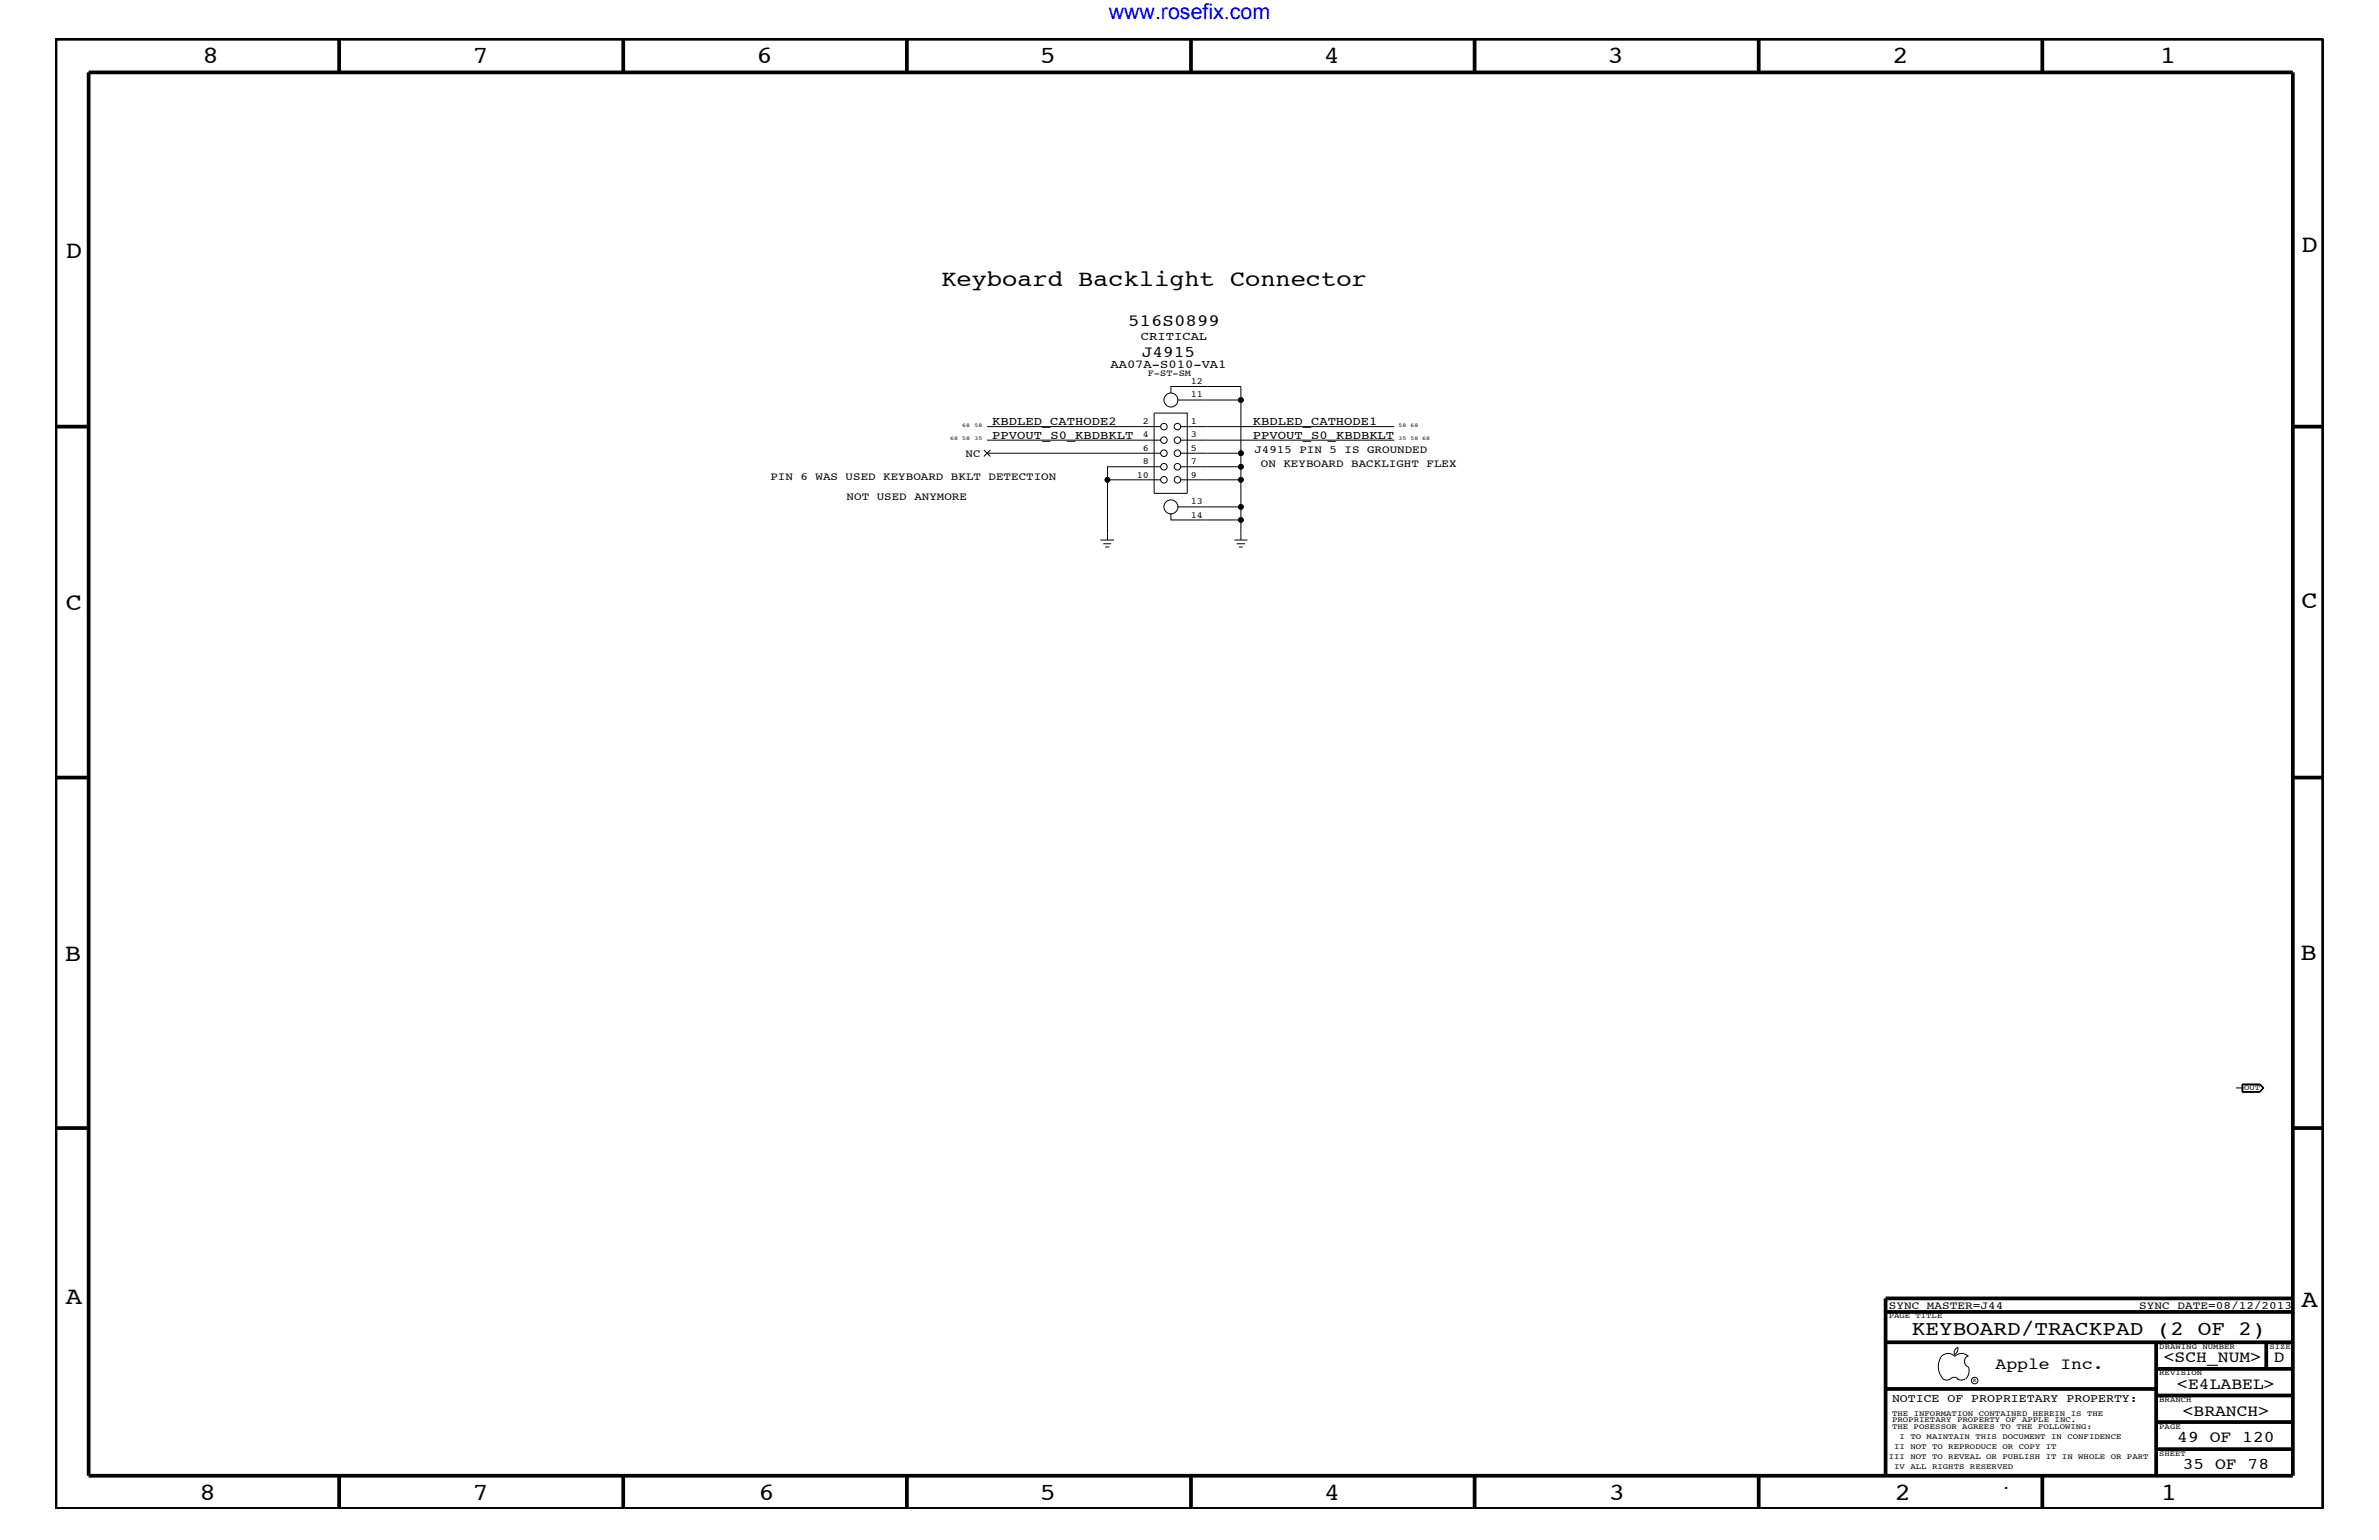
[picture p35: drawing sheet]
<svg xmlns="http://www.w3.org/2000/svg" width="432mm" height="279mm" viewBox="0 0 432 279" stroke-linecap="round" stroke-linejoin="round" font-family="sans-serif">
<defs><g id="words">
<g font-size="4.5">
<text x="36.7" y="11.5">8</text>
<text x="85.8" y="11.5">7</text>
<text x="137.3" y="11.5">6</text>
<text x="188.7" y="11.5">5</text>
<text x="240.3" y="11.5">4</text>
<text x="291.8" y="11.5">3</text>
<text x="343.5" y="11.5">2</text>
<text x="392" y="11.5">1</text>
<text x="11.9" y="46.8">D</text>
<text x="417.7" y="45.7">D</text>
<text x="11.9" y="110.6">C</text>
<text x="417.7" y="110.4">C</text>
<text x="11.8" y="174.3">B</text>
<text x="417.6" y="174.2">B</text>
<text x="11.9" y="236.7">A</text>
<text x="417.7" y="237.1">A</text>
<text x="36.2" y="272.1">8</text>
<text x="85.8" y="272.1">7</text>
<text x="137.7" y="272.1">6</text>
<text x="188.7" y="272.1">5</text>
<text x="240.4" y="272.1">4</text>
<text x="292" y="272.1">3</text>
<text x="343.9" y="272.1">2</text>
<text x="392.2" y="272.1">1</text>
</g>
<text font-size="4.1" x="170.9" y="51.9">Keyboard Backlight Connector</text>
<text font-size="3.9" fill="#00f" x="201.2" y="3.5">www.rosefix.com</text>
<text font-size="3.7" x="347" y="242.3">KEYBOARD/TRACKPAD (2 OF 2)</text>
<text font-size="3.1" x="204.8" y="59.2">516S0899</text>
<g font-size="3">
<text x="207.2" y="64.7">J4915</text>
<text x="362.2" y="248.4">Apple Inc.</text>
<text x="392.7" y="247.1">&lt;SCH_NUM&gt;</text>
<text x="395.2" y="252">&lt;E4LABEL&gt;</text>
<text x="412.7" y="247.1">D</text>
<text x="396.2" y="256.8">&lt;BRANCH&gt;</text>
<text x="395.2" y="261.6">49 OF 120</text>
<text x="396.2" y="266.6">35 OF 78</text>
</g>
<g font-size="2.2">
<text x="207.1" y="61.7">CRITICAL</text>
<text x="201.5" y="66.7">AA07A-S010-VA1</text>
<text x="180.1" y="77.2">KBDLED_CATHODE2</text>
<text x="227.4" y="77.2">KBDLED_CATHODE1</text>
<text x="180.1" y="79.6">PPVOUT_S0_KBDBKLT</text>
<text x="227.4" y="79.6">PPVOUT_S0_KBDBKLT</text>
<text x="363.4" y="270.2">.</text>
</g>
<text font-size="2.1" x="343.4" y="254.4">NOTICE OF PROPRIETARY PROPERTY:</text>
<g font-size="2">
<text x="175.3" y="82.8">NC</text>
<text x="227.7" y="82.2">J4915 PIN 5 IS GROUNDED</text>
<text x="139.8" y="87.1">PIN 6 WAS USED KEYBOARD BKLT DETECTION</text>
<text x="228.9" y="84.7">ON KEYBOARD BACKLIGHT FLEX</text>
<text x="153.7" y="90.7">NOT USED ANYMORE</text>
<text x="342.8" y="237.4">SYNC_MASTER=J44</text>
<text x="388.3" y="237.4">SYNC_DATE=08/12/2013</text>
</g>
<g font-size="1.7">
<text x="208.3" y="68.2">F-ST-SM</text>
<text x="216.2" y="69.7">12</text>
<text x="207.4" y="77">2</text>
<text x="216.2" y="72.1">11</text>
<text x="216.2" y="77">1</text>
<text x="207.4" y="79.4">4</text>
<text x="207.4" y="81.8">6</text>
<text x="216.2" y="79.4">3</text>
<text x="216.2" y="81.8">5</text>
<text x="206.3" y="86.6">10</text>
<text x="207.4" y="84.2">8</text>
<text x="216.2" y="84.2">7</text>
<text x="216.2" y="86.6">9</text>
<text x="216.2" y="91.5">13</text>
<text x="216.2" y="93.9">14</text>
</g>
<g font-size="1.4">
<text x="407.3" y="197.8">OUT</text>
<text x="342.8" y="239.2">PAGE TITLE</text>
<text x="391.9" y="244.7">DRAWING NUMBER</text>
<text x="411.9" y="244.7">SIZE</text>
<text x="391.9" y="249.5">REVISION</text>
<text x="343.4" y="256.8">THE INFORMATION CONTAINED HEREIN IS THE</text>
<text x="391.9" y="254.4">BRANCH</text>
<text x="343.4" y="258">PROPRIETARY PROPERTY OF APPLE INC.</text>
<text x="343.4" y="259.3">THE POSESSOR AGREES TO THE FOLLOWING:</text>
<text x="343.8" y="262.9">II NOT TO REPRODUCE OR COPY IT</text>
<text x="344.8" y="261.1">I TO MAINTAIN THIS DOCUMENT IN CONFIDENCE</text>
<text x="391.9" y="259.3">PAGE</text>
<text x="342.8" y="264.7">III NOT TO REVEAL OR PUBLISH IT IN WHOLE OR PART</text>
<text x="343.8" y="266.6">IV ALL RIGHTS RESERVED</text>
<text x="391.9" y="264.1">SHEET</text>
</g>
<g font-size="1">
<text x="174.7" y="77.4">68</text>
<text x="176.9" y="77.4">58</text>
<text x="253.8" y="77.4">58</text>
<text x="256" y="77.4">68</text>
<text x="172.5" y="79.9">68</text>
<text x="174.7" y="79.9">58</text>
<text x="176.9" y="79.9">35</text>
<text x="253.8" y="79.9">35</text>
<text x="256" y="79.9">58 68</text>
<text x="358.1" y="250.7">R</text>
</g>
</g></defs>
<g fill="none" stroke="#000" stroke-width=".18">
<path d="M179.2 77.4h31.5M179.2 79.9h31.5M209.5 74.9h6v14.6h-6zM212.5 71.3v-1.2h12.7v2.5M213.7 72.6h11.5v9.6M214.3 79.9h38.8M214.3 77.4h38.8M178.6 81.6l1.2 1.2M179.2 82.2h31.5M179.8 81.6l-1.2 1.2M199.7 98h2.5M200.2 98.7h1.5"/>
<path d="M200.6 99.2h.7M210.7 87.1h-9.7v10.9M210.7 84.7h-9.7v2.4M212.5 93.2v1.1h12.7M213.7 92h11.5v2.3M214.3 87.1h10.9v4.9M214.3 84.7h10.9v2.4M214.3 82.2h10.9v2.5M224 98h2.4M224.5 98.7h1.5M224.9 99.2h.7M225.2 94.3v3.7"/>
<path d="M405.8 197.4h1.3M407 196.8h3.2M407 198.1h3.2M407 196.7v1.4M407.1 196.8v1.3M410.2 196.7h-3.3v1.4h3.3M410.2 196.7l.6 .7M410.2 196.8l.6 .6M410.2 196.7l.7 .7-.7 .7M410.2 196.8l.5 .6-.5 .7M410.8 197.4l-.6 .7M352.4 246.1a1.69 1.69 0 0 1 2.4 0"/>
<path d="M352.4 246a3.3 3.3 0 0 0 .3 4.1M352.6 250.2l.7 .2 .7-.2M354 250.2l.7-.3 .7 .3M354.8 246.1a1.69 1.69 0 0 1 2.5 0M355.3 250.2l.7 .2 .7-.2M355.3 244.4l.1 .3a1.18 1.18 0 0 1-.6 1M355.4 244.4a.99 .99 0 0 0-.6 1.4M357.2 246a1.04 1.04 0 0 0-.6 1 1.04 1.04 0 0 0 .6 1M357.3 248l.1 .7a2.11 2.11 0 0 1-.6 1.5"/>
<circle cx="211.3" cy="79.9" r=".59"/>
<circle cx="211.3" cy="77.4" r=".59"/>
<circle cx="212.5" cy="72.6" r="1.27"/>
<circle cx="213.7" cy="79.9" r=".59"/>
<circle cx="213.7" cy="77.4" r=".59"/>
<circle cx="225.2" cy="72.6" r=".42"/>
<circle cx="201" cy="87.1" r=".42"/>
<circle cx="211.3" cy="82.2" r=".59"/>
<circle cx="211.3" cy="84.7" r=".59"/>
<circle cx="211.3" cy="87.1" r=".59"/>
<circle cx="212.5" cy="92" r="1.27"/>
<circle cx="213.7" cy="84.7" r=".59"/>
<circle cx="213.7" cy="82.2" r=".59"/>
<circle cx="213.7" cy="87.1" r=".59"/>
<circle cx="225.2" cy="87.1" r=".42"/>
<circle cx="225.2" cy="94.3" r=".42"/>
<circle cx="225.2" cy="92" r=".42"/>
<circle cx="225.2" cy="84.7" r=".42"/>
<circle cx="225.2" cy="82.2" r=".42"/>
<circle cx="358.4" cy="250.5" r=".59"/>
</g>
<g fill="none" stroke="#000" stroke-width=".68" stroke-linecap="butt">
<path d="M10.1 7h411.6v266.8h-411.6zM16.1 13.1h400.1v254.6h-400.1zM61.6 7v6.1M113.1 7v6.1M164.6 7v6.1M216.2 7v6.1M267.6 7v6.1M319.2 7v6.1M370.7 7v6.1M10.1 77.4h6M416.2 77.4h5.5M10.1 141.1h6"/>
<path d="M416.2 141.1h5.5M10.1 204.7h6M416.2 204.7h5.5M342.2 238h74M416.2 235.6h-74v32.1M342.2 252h49.2M342.2 243.5h74M391.4 248.4h24.8M391.4 243.5v24.2M391.4 258h24.8M391.4 253.2h24.8M411.3 243.5v4.9"/>
<path d="M61.6 267.7v6.1M113.1 267.7v6.1M164.6 267.7v6.1M216.2 268v5.8M267.6 267.7v6.1M319.2 267.7v6.1M370.7 267.7v6.1M391.4 262.9h24.8"/>
</g>
<g fill="#000">
<circle cx="225.2" cy="72.6" r=".42"/>
<circle cx="201" cy="87.1" r=".42"/>
<circle cx="225.2" cy="94.3" r=".42"/>
<circle cx="225.2" cy="92" r=".42"/>
<circle cx="225.2" cy="82.2" r=".42"/>
<circle cx="225.2" cy="87.1" r=".42"/>
<circle cx="225.2" cy="84.7" r=".42"/>
</g>
<use href="#words"/>
</svg>
